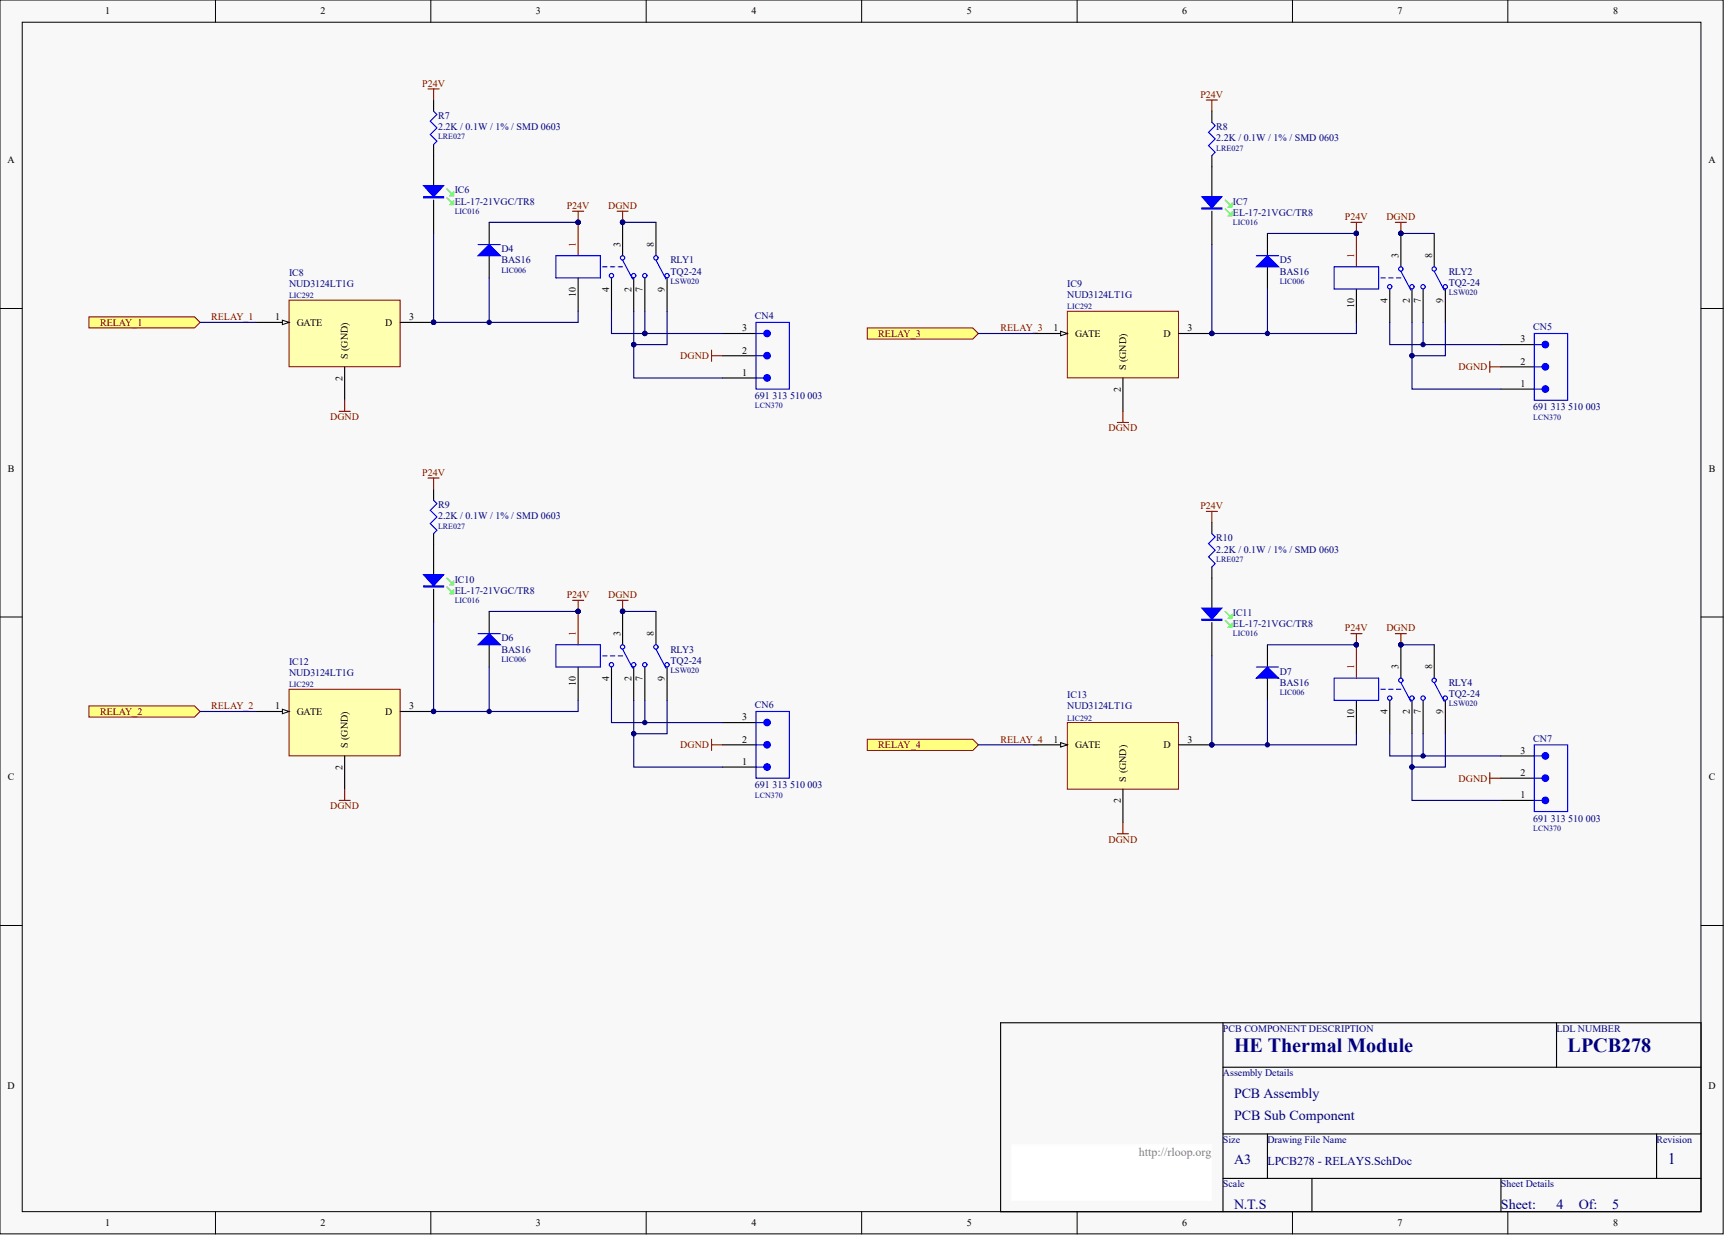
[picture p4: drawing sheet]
<svg xmlns="http://www.w3.org/2000/svg" width="656mm" height="471mm" viewBox="0 0 656 471" stroke-linecap="round" stroke-linejoin="round" font-family="sans-serif">
<defs><g id="words">
<g font-size="7.6" fill="#000080">
<text x="469.2" y="399.8">HE Thermal Module</text>
<text x="596" y="399.8">LPCB278</text>
</g>
<text font-size="6.1" fill="#000080" x="634" y="442.4">1</text>
<g font-size="5.3" fill="#000080">
<text x="469.2" y="417.2">PCB Assembly</text>
<text x="469.2" y="425.7">PCB Sub Component</text>
<text x="469.2" y="442.6">A3</text>
<text x="469.2" y="459.5">N.T.S</text>
<text x="570.6" y="459.5">Sheet:</text>
<text x="591.7" y="459.5">4</text>
<text x="600.2" y="459.5">Of:</text>
<text x="612.9" y="459.5">5</text>
</g>
<text font-size="4.6" fill="#808080" x="432.9" y="439.3">http://rloop.org</text>
<text font-size="4.6" fill="#000080" x="481.8" y="442.7">LPCB278 - RELAYS.SchDoc</text>
<g font-size="3.8">
<text x="40" y="5.5">1</text>
<text x="121.9" y="5.5">2</text>
<text x="203.8" y="5.5">3</text>
<text x="285.7" y="5.5">4</text>
<text x="367.6" y="5.5">5</text>
<text x="449.5" y="5.5">6</text>
<text x="531.3" y="5.5">7</text>
<text x="613.3" y="5.5">8</text>
<text x="2.8" y="62">A</text>
<text x="649.5" y="62">A</text>
<text x="235.8" y="93.8" transform="rotate(-90 235.8 93.8)">3</text>
<text x="248.5" y="93.8" transform="rotate(-90 248.5 93.8)">8</text>
<text x="531.7" y="98" transform="rotate(-90 531.7 98)">3</text>
<text x="544.4" y="98" transform="rotate(-90 544.4 98)">8</text>
<text x="218.9" y="112.8" transform="rotate(-90 218.9 112.8)">10</text>
<text x="231.6" y="110.9" transform="rotate(-90 231.6 110.9)">4</text>
<text x="240.1" y="110.9" transform="rotate(-90 240.1 110.9)">2</text>
<text x="244.3" y="110.9" transform="rotate(-90 244.3 110.9)">7</text>
<text x="252.8" y="110.9" transform="rotate(-90 252.8 110.9)">9</text>
<text x="514.8" y="117.1" transform="rotate(-90 514.8 117.1)">10</text>
<text x="527.5" y="115.2" transform="rotate(-90 527.5 115.2)">4</text>
<text x="535.9" y="115.2" transform="rotate(-90 535.9 115.2)">2</text>
<text x="540.2" y="115.2" transform="rotate(-90 540.2 115.2)">7</text>
<text x="548.6" y="115.2" transform="rotate(-90 548.6 115.2)">9</text>
<text x="104.6" y="121.7">1</text>
<text x="112.9" y="123.8">GATE</text>
<text x="146.5" y="123.8">D</text>
<text x="155.5" y="121.7">3</text>
<text x="282.1" y="125.9">3</text>
<text x="400.5" y="125.9">1</text>
<text x="451.4" y="125.9">3</text>
<text x="408.7" y="128">GATE</text>
<text x="442.3" y="128">D</text>
<text x="578" y="130.2">3</text>
<text x="132.3" y="136.5" transform="rotate(-90 132.3 136.5)">S (GND)</text>
<text x="282.1" y="134.4">2</text>
<text x="282.1" y="142.8">1</text>
<text x="428.2" y="140.7" transform="rotate(-90 428.2 140.7)">S (GND)</text>
<text x="578" y="138.6">2</text>
<text x="130.2" y="144.7" transform="rotate(-90 130.2 144.7)">2</text>
<text x="426.1" y="149" transform="rotate(-90 426.1 149)">2</text>
<text x="578" y="147.1">1</text>
<text x="3" y="179.3">B</text>
<text x="649.6" y="179.3">B</text>
<text x="235.8" y="241.7" transform="rotate(-90 235.8 241.7)">3</text>
<text x="248.5" y="241.7" transform="rotate(-90 248.5 241.7)">8</text>
<text x="531.7" y="254.4" transform="rotate(-90 531.7 254.4)">3</text>
<text x="544.4" y="254.4" transform="rotate(-90 544.4 254.4)">8</text>
<text x="218.9" y="260.7" transform="rotate(-90 218.9 260.7)">10</text>
<text x="231.6" y="258.8" transform="rotate(-90 231.6 258.8)">4</text>
<text x="240.1" y="258.8" transform="rotate(-90 240.1 258.8)">2</text>
<text x="244.3" y="258.8" transform="rotate(-90 244.3 258.8)">7</text>
<text x="252.8" y="258.8" transform="rotate(-90 252.8 258.8)">9</text>
<text x="104.6" y="269.6">1</text>
<text x="155.5" y="269.6">3</text>
<text x="112.9" y="271.7">GATE</text>
<text x="146.5" y="271.7">D</text>
<text x="282.1" y="273.8">3</text>
<text x="514.8" y="273.4" transform="rotate(-90 514.8 273.4)">10</text>
<text x="527.5" y="271.5" transform="rotate(-90 527.5 271.5)">4</text>
<text x="535.9" y="271.5" transform="rotate(-90 535.9 271.5)">2</text>
<text x="540.2" y="271.5" transform="rotate(-90 540.2 271.5)">7</text>
<text x="548.6" y="271.5" transform="rotate(-90 548.6 271.5)">9</text>
<text x="132.3" y="284.4" transform="rotate(-90 132.3 284.4)">S (GND)</text>
<text x="282.1" y="282.3">2</text>
<text x="400.5" y="282.3">1</text>
<text x="408.7" y="284.4">GATE</text>
<text x="442.3" y="284.4">D</text>
<text x="451.4" y="282.3">3</text>
<text x="578" y="286.5">3</text>
<text x="130.2" y="292.6" transform="rotate(-90 130.2 292.6)">2</text>
<text x="282.1" y="290.7">1</text>
<text x="3" y="296.6">C</text>
<text x="428.2" y="297.1" transform="rotate(-90 428.2 297.1)">S (GND)</text>
<text x="578" y="295">2</text>
<text x="649.6" y="296.6">C</text>
<text x="426.1" y="305.3" transform="rotate(-90 426.1 305.3)">2</text>
<text x="578" y="303.4">1</text>
<text x="2.8" y="413.8">D</text>
<text x="649.5" y="413.8">D</text>
<text x="40" y="466.1">1</text>
<text x="121.9" y="466.1">2</text>
<text x="203.8" y="466.1">3</text>
<text x="285.7" y="466.1">4</text>
<text x="367.6" y="466.1">5</text>
<text x="449.5" y="466.1">6</text>
<text x="531.3" y="466.1">7</text>
<text x="613.3" y="466.1">8</text>
</g>
<g font-size="3.8" fill="#800000">
<text x="160.5" y="33">P24V</text>
<text x="456.4" y="37.2">P24V</text>
<text x="215.4" y="79.4">P24V</text>
<text x="231.2" y="79.4">DGND</text>
<text x="511.3" y="83.7">P24V</text>
<text x="527.1" y="83.7">DGND</text>
<text x="38" y="123.8">RELAY_1</text>
<text x="80.3" y="121.7">RELAY_1</text>
<text x="380.4" y="125.9">RELAY_3</text>
<text x="333.9" y="128">RELAY_3</text>
<text x="258.6" y="136.5">DGND</text>
<text x="554.5" y="140.7">DGND</text>
<text x="125.5" y="159.7">DGND</text>
<text x="421.4" y="164">DGND</text>
<text x="160.5" y="180.9">P24V</text>
<text x="456.4" y="193.5">P24V</text>
<text x="215.4" y="227.3">P24V</text>
<text x="231.2" y="227.3">DGND</text>
<text x="511.3" y="240">P24V</text>
<text x="527.1" y="240">DGND</text>
<text x="80.3" y="269.6">RELAY_2</text>
<text x="38" y="271.7">RELAY_2</text>
<text x="258.6" y="284.4">DGND</text>
<text x="333.9" y="284.4">RELAY_4</text>
<text x="380.4" y="282.3">RELAY_4</text>
<text x="554.5" y="297.1">DGND</text>
<text x="125.5" y="307.6">DGND</text>
<text x="421.4" y="320.3">DGND</text>
</g>
<g font-size="3.8" fill="#000080">
<text x="166.5" y="45.2">R7</text>
<text x="166.5" y="49.4">2.2K / 0.1W / 1% / SMD 0603</text>
<text x="462.4" y="49.4">R8</text>
<text x="462.4" y="53.7">2.2K / 0.1W / 1% / SMD 0603</text>
<text x="172.9" y="73.5">IC6</text>
<text x="172.9" y="77.8">EL-17-21VGC/TR8</text>
<text x="468.7" y="77.8">IC7</text>
<text x="468.7" y="82">EL-17-21VGC/TR8</text>
<text x="190.6" y="95.9">D4</text>
<text x="190.6" y="100.1">BAS16</text>
<text x="254.9" y="100.1">RLY1</text>
<text x="486.5" y="100.1">D5</text>
<text x="109.9" y="104.8">IC8</text>
<text x="254.9" y="104.4">TQ2-24</text>
<text x="486.5" y="104.4">BAS16</text>
<text x="550.7" y="104.4">RLY2</text>
<text x="109.9" y="109">NUD3124LT1G</text>
<text x="405.8" y="109">IC9</text>
<text x="405.8" y="113.2">NUD3124LT1G</text>
<text x="550.7" y="108.6">TQ2-24</text>
<text x="287" y="121.3">CN4</text>
<text x="582.9" y="125.5">CN5</text>
<text x="287" y="151.7">691 313 510 003</text>
<text x="582.9" y="155.9">691 313 510 003</text>
<text x="166.5" y="193.1">R9</text>
<text x="166.5" y="197.3">2.2K / 0.1W / 1% / SMD 0603</text>
<text x="462.4" y="205.8">R10</text>
<text x="462.4" y="210">2.2K / 0.1W / 1% / SMD 0603</text>
<text x="172.9" y="221.4">IC10</text>
<text x="172.9" y="225.7">EL-17-21VGC/TR8</text>
<text x="468.7" y="234.1">IC11</text>
<text x="468.7" y="238.3">EL-17-21VGC/TR8</text>
<text x="190.6" y="243.8">D6</text>
<text x="190.6" y="248">BAS16</text>
<text x="254.9" y="248">RLY3</text>
<text x="109.9" y="252.7">IC12</text>
<text x="109.9" y="256.9">NUD3124LT1G</text>
<text x="254.9" y="252.3">TQ2-24</text>
<text x="486.5" y="256.5">D7</text>
<text x="486.5" y="260.7">BAS16</text>
<text x="550.7" y="260.7">RLY4</text>
<text x="287" y="269.2">CN6</text>
<text x="405.8" y="265.4">IC13</text>
<text x="405.8" y="269.6">NUD3124LT1G</text>
<text x="550.7" y="265">TQ2-24</text>
<text x="582.9" y="281.9">CN7</text>
<text x="287" y="299.6">691 313 510 003</text>
<text x="582.9" y="312.3">691 313 510 003</text>
<text x="464.9" y="392.1">PCB COMPONENT DESCRIPTION</text>
<text x="591.7" y="392.1">LDL NUMBER</text>
<text x="464.9" y="409">Assembly Details</text>
<text x="464.9" y="434.4">Size</text>
<text x="481.8" y="434.4">Drawing File Name</text>
<text x="629.8" y="434.4">Revision</text>
<text x="464.9" y="451.3">Scale</text>
<text x="570.6" y="451.3">Sheet Details</text>
</g>
<g font-size="3.8" fill="#bf0000">
<text x="218.9" y="93.8" transform="rotate(-90 218.9 93.8)">1</text>
<text x="514.8" y="98" transform="rotate(-90 514.8 98)">1</text>
<text x="218.9" y="241.7" transform="rotate(-90 218.9 241.7)">1</text>
<text x="514.8" y="254.4" transform="rotate(-90 514.8 254.4)">1</text>
</g>
<g font-size="3" fill="#000080">
<text x="166.5" y="53">LRE027</text>
<text x="462.4" y="57.2">LRE027</text>
<text x="172.9" y="81.3">LIC016</text>
<text x="468.7" y="85.5">LIC016</text>
<text x="190.6" y="103.7">LIC006</text>
<text x="254.9" y="107.9">LSW020</text>
<text x="486.5" y="107.9">LIC006</text>
<text x="109.9" y="113.4">LIC292</text>
<text x="550.7" y="112.2">LSW020</text>
<text x="405.8" y="117.6">LIC292</text>
<text x="287" y="155.3">LCN370</text>
<text x="582.9" y="159.5">LCN370</text>
<text x="166.5" y="200.9">LRE027</text>
<text x="462.4" y="213.6">LRE027</text>
<text x="172.9" y="229.2">LIC016</text>
<text x="468.7" y="241.9">LIC016</text>
<text x="190.6" y="251.6">LIC006</text>
<text x="254.9" y="255.8">LSW020</text>
<text x="109.9" y="261.3">LIC292</text>
<text x="486.5" y="264.3">LIC006</text>
<text x="550.7" y="268.5">LSW020</text>
<text x="405.8" y="274">LIC292</text>
<text x="287" y="303.2">LCN370</text>
<text x="582.9" y="315.8">LCN370</text>
</g>
</g></defs>
<g fill="#f8f8f8" stroke="#000" stroke-width=".38">
<path d="M0 0h655.1v469h-655.1z"/>
<path d="M8.5 8.5h638.1v452.1h-638.1z"/>
</g>
<g fill="none" stroke="#000" stroke-width=".38">
<path d="M81.9 0v8.5M163.8 0v8.5M245.7 0v8.5M327.6 0v8.5M409.5 0v8.5M491.4 0v8.5M573.2 0v8.5M0 117.3h8.5M646.7 117.3h8.4M0 234.5h8.5M646.7 234.5h8.4M0 351.8h8.5"/>
<path d="M646.7 351.8h8.4M81.9 460.6v8.5M163.8 460.6v8.5M245.7 460.6v8.5M327.6 460.6v8.5M409.5 460.6v8.5M491.4 460.6v8.5M573.2 460.6v8.5"/>
</g>
<g fill="none" stroke="#000" stroke-width=".42">
<path d="M186 84.5v8.5M186 97.2v8.4M236.7 84.5v12.7M249.4 84.5v12.7M219.8 105.6v12.7M232.5 105.6v12.7M240.9 105.6v12.7M245.1 105.6v12.7M253.6 105.6v12.7M380.4 388.8h266.3v71.8h-266.3zM464.9 388.8v71.8M591.7 388.8v16.9"/>
<path d="M464.9 405.7h181.8M464.9 431h181.8M481.8 431v16.9M629.8 431v16.9M464.9 447.9h181.8M498.7 447.9v12.7M570.6 447.9v12.7"/>
</g>
<path d="M384.6 435.2h76.1v21.1h-76.1z" fill="#fff" stroke="#fff" stroke-width=".38"/>
<g fill="#000080" stroke="#000080" stroke-width=".38">
<circle cx="236.7" cy="84.5" r=".82"/>
<circle cx="219.8" cy="84.5" r=".82"/>
<circle cx="186" cy="122.5" r=".82"/>
</g>
<path d="M219.8 84.5v12.7" fill="none" stroke="#bf0000" stroke-width=".42"/>
<g fill="none" stroke="#00f" stroke-width=".42">
<path d="M181.7 93h8.5M211.3 97.2h16.9v8.4h-16.9zM236.7 98.9l3.8 7.2M249.4 98.9l3.8 7.2M229.1 101.4h1.7M232 101.4h1.7M235 101.4h1.7"/>
<circle cx="236.7" cy="98" r=".82"/>
<circle cx="249.4" cy="98" r=".82"/>
<circle cx="232.4" cy="104.8" r=".82"/>
<circle cx="240.9" cy="104.8" r=".82"/>
<circle cx="245.1" cy="104.8" r=".82"/>
<circle cx="253.6" cy="104.8" r=".82"/>
</g>
<path d="M217.7 80.3h4.2M219.8 80.3v4.2M234.6 80.3h4.2M236.7 80.3v4.2" fill="none" stroke="#800000" stroke-width=".42"/>
<path d="M186 84.5h33.8M236.7 84.5h12.7M186 105.6v16.9" fill="none" stroke="#000080" stroke-width=".42"/>
<path d="M181.7 97.2l4.3-4.2 4.2 4.2z" fill="#00f" stroke="#00f" stroke-width=".42"/>
<path d="M109.9 114.1h42.2v25.3h-42.2z" fill="#ffffb0" stroke="#800000" stroke-width=".38"/>
<path d="M97.2 122.5h12.7M131 139.4v12.7M152.2 122.5h12.6" fill="none" stroke="#000" stroke-width=".42"/>
<circle cx="164.8" cy="122.5" r=".82" fill="#000080" stroke="#000080" stroke-width=".38"/>
<path d="M107.4 121.7l2.5 .8-2.5 .9z" fill="#f8f8f8" stroke="#000" stroke-width=".38"/>
<circle cx="164.8" cy="122.5" r=".82" fill="#000080" stroke="#000080" stroke-width=".38"/>
<path d="M128.9 156.4h4.2M131 152.1v4.3" fill="none" stroke="#800000" stroke-width=".42"/>
<path d="M33.8 120.4h40.2l2.1 2.1-2.1 2.2h-40.2z" fill-rule="evenodd" fill="#ffff80" stroke="#800000" stroke-width=".38"/>
<path d="M164.8 88.7v33.8h55v-4.2M232.5 118.3v8.5h12.6M240.9 118.3v12.7M245.1 118.3v8.5M253.6 118.3v12.7h-12.7M76.1 122.5h21.1M240.9 131v12.7h33.8M245.1 126.8h29.6M186 232.4h33.8M236.7 232.4h12.7M186 253.5v16.9" fill="none" stroke="#000080" stroke-width=".42"/>
<g fill="none" stroke="#000" stroke-width=".42">
<path d="M164.8 38v4.3M164.8 54.9v16.9M164.8 76.1v12.6M274.7 135.2h12.7M274.7 126.8h12.7M274.7 143.7h12.7M186 232.4v8.5M236.7 232.4v12.7M249.4 232.4v12.7M186 245.1v8.4M219.8 253.5v12.7M232.5 253.5v12.7"/>
<path d="M240.9 253.5v12.7M245.1 253.5v12.7M253.6 253.5v12.7"/>
</g>
<path d="M169.9 75.2l1.7 1.7M169.9 71.8l1.7 1.7" fill="none" stroke="#0f0" stroke-width=".42"/>
<g fill="#00f" stroke="#00f" stroke-width=".42">
<path d="M161 70.6h7.6l-3.8 4.2z"/>
<path d="M181.7 245.1l4.3-4.2 4.2 4.2z"/>
<path d="M161 74.8h7.6v.4h-7.6z" fill-rule="evenodd"/>
</g>
<g fill="#0f0" stroke="#0f0" stroke-width=".42">
<path d="M171.2 77.8l1.2-1.3v1.3z"/>
<path d="M171.2 74.4l1.2-1.3v1.3z"/>
</g>
<g fill="none" stroke="#00f" stroke-width=".42">
<path d="M164.8 42.3l1.3 1.2-2.5 2.6 2.5 2.5-2.5 2.5 2.5 2.6-1.3 1.2M287.4 122.5h12.7v25.4h-12.7zM287.4 135.2h3M287.4 126.8h3M287.4 143.7h3M181.7 240.9h8.5M211.3 245.1h16.9v8.4h-16.9zM229.1 249.3h1.7M232 249.3h1.7M235 249.3h1.7M236.7 246.8l3.8 7.2M249.4 246.8l3.8 7.2"/>
<circle cx="232.4" cy="252.7" r=".82"/>
<circle cx="236.7" cy="245.9" r=".82"/>
<circle cx="240.9" cy="252.7" r=".82"/>
<circle cx="245.1" cy="252.7" r=".82"/>
<circle cx="249.4" cy="245.9" r=".82"/>
<circle cx="253.6" cy="252.7" r=".82"/>
</g>
<path d="M162.7 33.8h4.3M164.8 33.8v4.2M270.5 133.1v4.2M270.5 135.2h4.2M217.7 228.2h4.2M219.8 228.2v4.2M234.6 228.2h4.2M236.7 228.2v4.2" fill="none" stroke="#800000" stroke-width=".42"/>
<g fill="#00f" stroke="#00f" stroke-width=".42">
<circle cx="291.6" cy="135.2" r="1.25"/>
<circle cx="291.6" cy="143.7" r="1.25"/>
<circle cx="291.6" cy="126.8" r="1.25"/>
</g>
<g fill="#000080" stroke="#000080" stroke-width=".38">
<circle cx="245.1" cy="126.8" r=".82"/>
<circle cx="240.9" cy="131" r=".82"/>
<circle cx="164.8" cy="122.5" r=".82"/>
<circle cx="236.7" cy="232.4" r=".82"/>
<circle cx="219.8" cy="232.4" r=".82"/>
<circle cx="186" cy="270.4" r=".82"/>
</g>
<path d="M219.8 232.4v12.7" fill="none" stroke="#bf0000" stroke-width=".42"/>
<path d="M109.9 262h42.2v25.3h-42.2z" fill="#ffffb0" stroke="#800000" stroke-width=".38"/>
<path d="M97.2 270.4h12.7M152.2 270.4h12.6M131 287.3v12.7" fill="none" stroke="#000" stroke-width=".42"/>
<circle cx="164.8" cy="270.4" r=".82" fill="#000080" stroke="#000080" stroke-width=".38"/>
<path d="M107.4 269.6l2.5 .8-2.5 .9z" fill="#f8f8f8" stroke="#000" stroke-width=".38"/>
<circle cx="164.8" cy="270.4" r=".82" fill="#000080" stroke="#000080" stroke-width=".38"/>
<path d="M128.9 304.3h4.2M131 300v4.3" fill="none" stroke="#800000" stroke-width=".42"/>
<path d="M33.8 268.3h40.2l2.1 2.1-2.1 2.2h-40.2z" fill-rule="evenodd" fill="#ffff80" stroke="#800000" stroke-width=".38"/>
<path d="M481.8 88.7h33.9M532.6 88.7h12.6M481.8 109.9v16.9M164.8 236.6v33.8h55v-4.2M76.1 270.4h21.1M232.5 266.2v8.5h42.2M240.9 266.2v12.7h12.7v-12.7M240.9 278.9v12.7h33.8M245.1 266.2v8.5" fill="none" stroke="#000080" stroke-width=".42"/>
<g fill="none" stroke="#000" stroke-width=".42">
<path d="M481.8 88.7v8.5M532.6 88.7v12.7M545.2 88.7v12.7M481.8 101.4v8.5M515.7 109.9v12.6M528.3 109.9v12.6M536.8 109.9v12.6M541 109.9v12.6M549.5 109.9v12.6M164.8 185.9v4.3M164.8 202.8v16.9M164.8 224v12.6"/>
<path d="M274.7 274.7h12.7M274.7 283.1h12.7M274.7 291.6h12.7"/>
</g>
<path d="M169.9 219.7l1.7 1.7M169.9 223.1l1.7 1.7" fill="none" stroke="#0f0" stroke-width=".42"/>
<g fill="#00f" stroke="#00f" stroke-width=".42">
<path d="M161 218.5h7.6l-3.8 4.2z"/>
<path d="M477.6 101.4l4.2-4.2 4.3 4.2z"/>
<path d="M161 222.7h7.6v.4h-7.6z" fill-rule="evenodd"/>
</g>
<g fill="#0f0" stroke="#0f0" stroke-width=".42">
<path d="M171.2 225.7l1.2-1.3v1.3z"/>
<path d="M171.2 222.3l1.2-1.3v1.3z"/>
</g>
<g fill="none" stroke="#00f" stroke-width=".42">
<path d="M477.6 97.2h8.5M507.2 101.4h16.9v8.5h-16.9zM525 105.6h1.6M527.9 105.6h1.7M530.9 105.6h1.7M532.6 103.1l3.8 7.2M545.2 103.1l3.8 7.2M164.8 190.2l1.3 1.2-2.5 2.6 2.5 2.5-2.5 2.5 2.5 2.6-1.3 1.2M287.4 270.4h12.7v25.4h-12.7zM287.4 274.7h3M287.4 283.1h3M287.4 291.6h3"/>
<circle cx="528.3" cy="109" r=".82"/>
<circle cx="532.5" cy="102.2" r=".82"/>
<circle cx="536.8" cy="109" r=".82"/>
<circle cx="541" cy="109" r=".82"/>
<circle cx="545.2" cy="102.2" r=".82"/>
<circle cx="549.4" cy="109" r=".82"/>
</g>
<path d="M513.5 84.5h4.3M515.7 84.5v4.2M530.4 84.5h4.3M532.6 84.5v4.2M162.7 181.7h4.3M164.8 181.7v4.2M270.5 281v4.2M270.5 283.1h4.2" fill="none" stroke="#800000" stroke-width=".42"/>
<g fill="#00f" stroke="#00f" stroke-width=".42">
<circle cx="291.6" cy="283.1" r="1.25"/>
<circle cx="291.6" cy="291.6" r="1.25"/>
<circle cx="291.6" cy="274.7" r="1.25"/>
</g>
<g fill="#000080" stroke="#000080" stroke-width=".38">
<circle cx="240.9" cy="278.9" r=".82"/>
<circle cx="164.8" cy="270.4" r=".82"/>
<circle cx="245.1" cy="274.7" r=".82"/>
<circle cx="532.5" cy="88.7" r=".82"/>
<circle cx="515.6" cy="88.7" r=".82"/>
<circle cx="481.8" cy="126.8" r=".82"/>
</g>
<path d="M515.7 88.7v12.7" fill="none" stroke="#bf0000" stroke-width=".42"/>
<path d="M405.8 118.3h42.2v25.3h-42.2z" fill="#ffffb0" stroke="#800000" stroke-width=".38"/>
<path d="M393.1 126.8h12.7M448 126.8h12.7M426.9 143.7v12.7" fill="none" stroke="#000" stroke-width=".42"/>
<circle cx="460.7" cy="126.8" r=".82" fill="#000080" stroke="#000080" stroke-width=".38"/>
<path d="M403.2 125.9l2.6 .9-2.6 .8z" fill="#f8f8f8" stroke="#000" stroke-width=".38"/>
<circle cx="460.7" cy="126.8" r=".82" fill="#000080" stroke="#000080" stroke-width=".38"/>
<path d="M426.9 156.4v4.2M424.8 160.6h4.2" fill="none" stroke="#800000" stroke-width=".42"/>
<path d="M329.7 124.7h40.1l2.1 2.1-2.1 2.1h-40.1z" fill-rule="evenodd" fill="#ffff80" stroke="#800000" stroke-width=".38"/>
<path d="M460.7 93v33.8h55v-4.3M371.9 126.8h21.2M528.3 122.5v8.5h42.3M536.8 122.5v12.7h12.7v-12.7M536.8 135.2v12.7h33.8M541 122.5v8.5M481.8 245.1h33.9M532.6 245.1h12.6M481.8 266.2v16.9" fill="none" stroke="#000080" stroke-width=".42"/>
<g fill="none" stroke="#000" stroke-width=".42">
<path d="M460.7 42.3v4.2M460.7 59.2v16.9M460.7 80.3v12.7M570.6 139.4h12.7M570.6 131h12.7M570.6 147.9h12.7M481.8 245.1v8.4M481.8 257.8v8.4M532.6 245.1v12.7M545.2 245.1v12.7M515.7 266.2v12.7M528.3 266.2v12.7"/>
<path d="M536.8 266.2v12.7M541 266.2v12.7M549.5 266.2v12.7"/>
</g>
<path d="M465.8 79.4l1.7 1.7M465.8 76.1l1.7 1.7" fill="none" stroke="#0f0" stroke-width=".42"/>
<g fill="#00f" stroke="#00f" stroke-width=".42">
<path d="M456.9 74.8h7.6l-3.8 4.2z"/>
<path d="M477.6 257.8l4.2-4.3 4.3 4.3z"/>
<path d="M456.9 79h7.6v.4h-7.6z" fill-rule="evenodd"/>
</g>
<g fill="#0f0" stroke="#0f0" stroke-width=".42">
<path d="M467 82l1.3-1.3v1.3z"/>
<path d="M467 78.6l1.3-1.3v1.3z"/>
</g>
<g fill="none" stroke="#00f" stroke-width=".42">
<path d="M460.7 46.5l1.3 1.3-2.6 2.5 2.6 2.5-2.6 2.6 2.6 2.5-1.3 1.3M583.3 126.8h12.7v25.3h-12.7zM583.3 139.4h2.9M583.3 131h2.9M583.3 147.9h2.9M477.6 253.5h8.5M507.2 257.8h16.9v8.4h-16.9zM532.6 259.5l3.8 7.1M545.2 259.5l3.8 7.1M525 262h1.6M527.9 262h1.7M530.9 262h1.7"/>
<circle cx="532.5" cy="258.6" r=".82"/>
<circle cx="545.2" cy="258.6" r=".82"/>
<circle cx="528.3" cy="265.4" r=".82"/>
<circle cx="536.8" cy="265.4" r=".82"/>
<circle cx="541" cy="265.4" r=".82"/>
<circle cx="549.4" cy="265.4" r=".82"/>
</g>
<path d="M458.6 38h4.2M460.7 38v4.3M566.4 137.3v4.3M566.4 139.4h4.2M513.5 240.9h4.3M515.7 240.9v4.2M530.4 240.9h4.3M532.6 240.9v4.2" fill="none" stroke="#800000" stroke-width=".42"/>
<g fill="#00f" stroke="#00f" stroke-width=".42">
<circle cx="587.5" cy="139.4" r="1.25"/>
<circle cx="587.5" cy="147.9" r="1.25"/>
<circle cx="587.5" cy="131" r="1.25"/>
</g>
<g fill="#000080" stroke="#000080" stroke-width=".38">
<circle cx="536.8" cy="135.2" r=".82"/>
<circle cx="460.7" cy="126.8" r=".82"/>
<circle cx="541" cy="131" r=".82"/>
<circle cx="532.5" cy="245.1" r=".82"/>
<circle cx="515.6" cy="245.1" r=".82"/>
<circle cx="481.8" cy="283.1" r=".82"/>
</g>
<path d="M515.7 245.1v12.7" fill="none" stroke="#bf0000" stroke-width=".42"/>
<path d="M405.8 274.7h42.2v25.3h-42.2z" fill="#ffffb0" stroke="#800000" stroke-width=".38"/>
<path d="M393.1 283.1h12.7M448 283.1h12.7M426.9 300v12.7" fill="none" stroke="#000" stroke-width=".42"/>
<circle cx="460.7" cy="283.1" r=".82" fill="#000080" stroke="#000080" stroke-width=".38"/>
<path d="M403.2 282.3l2.6 .8-2.6 .9z" fill="#f8f8f8" stroke="#000" stroke-width=".38"/>
<circle cx="460.7" cy="283.1" r=".82" fill="#000080" stroke="#000080" stroke-width=".38"/>
<path d="M424.8 316.9h4.2M426.9 312.7v4.2" fill="none" stroke="#800000" stroke-width=".42"/>
<path d="M329.7 281h40.1l2.1 2.1-2.1 2.1h-40.1z" fill-rule="evenodd" fill="#ffff80" stroke="#800000" stroke-width=".38"/>
<path d="M460.7 249.3v33.8h55v-4.2M528.3 278.9v8.4h42.3M536.8 278.9v12.7h12.7v-12.7M541 278.9v8.4M371.9 283.1h21.2M536.8 291.6v12.7h33.8" fill="none" stroke="#000080" stroke-width=".42"/>
<path d="M460.7 198.6v4.2M460.7 215.5v16.9M460.7 236.6v12.7M570.6 295.8h12.7M570.6 287.3h12.7M570.6 304.3h12.7" fill="none" stroke="#000" stroke-width=".42"/>
<path d="M465.8 235.8l1.7 1.7M465.8 232.4l1.7 1.7" fill="none" stroke="#0f0" stroke-width=".42"/>
<g fill="#00f" stroke="#00f" stroke-width=".42">
<path d="M456.9 231.1h7.6l-3.8 4.3z"/>
<path d="M456.9 235.4h7.6v.4h-7.6z" fill-rule="evenodd"/>
</g>
<g fill="#0f0" stroke="#0f0" stroke-width=".42">
<path d="M467 238.3l1.3-1.2v1.2z"/>
<path d="M467 234.9l1.3-1.2v1.2z"/>
</g>
<path d="M460.7 202.8l1.3 1.3-2.6 2.5 2.6 2.6-2.6 2.5 2.6 2.5-1.3 1.3M583.3 283.1h12.7v25.4h-12.7zM583.3 295.8h2.9M583.3 287.3h2.9M583.3 304.3h2.9" fill="none" stroke="#00f" stroke-width=".42"/>
<path d="M458.6 194.4h4.2M460.7 194.4v4.2M566.4 293.7v4.2M566.4 295.8h4.2" fill="none" stroke="#800000" stroke-width=".42"/>
<g fill="#00f" stroke="#00f" stroke-width=".42">
<circle cx="587.5" cy="295.8" r="1.25"/>
<circle cx="587.5" cy="304.2" r="1.25"/>
<circle cx="587.5" cy="287.3" r="1.25"/>
</g>
<g fill="#000080" stroke="#000080" stroke-width=".38">
<circle cx="536.8" cy="291.6" r=".82"/>
<circle cx="460.7" cy="283.1" r=".82"/>
<circle cx="541" cy="287.3" r=".82"/>
</g>
<use href="#words"/>
</svg>
